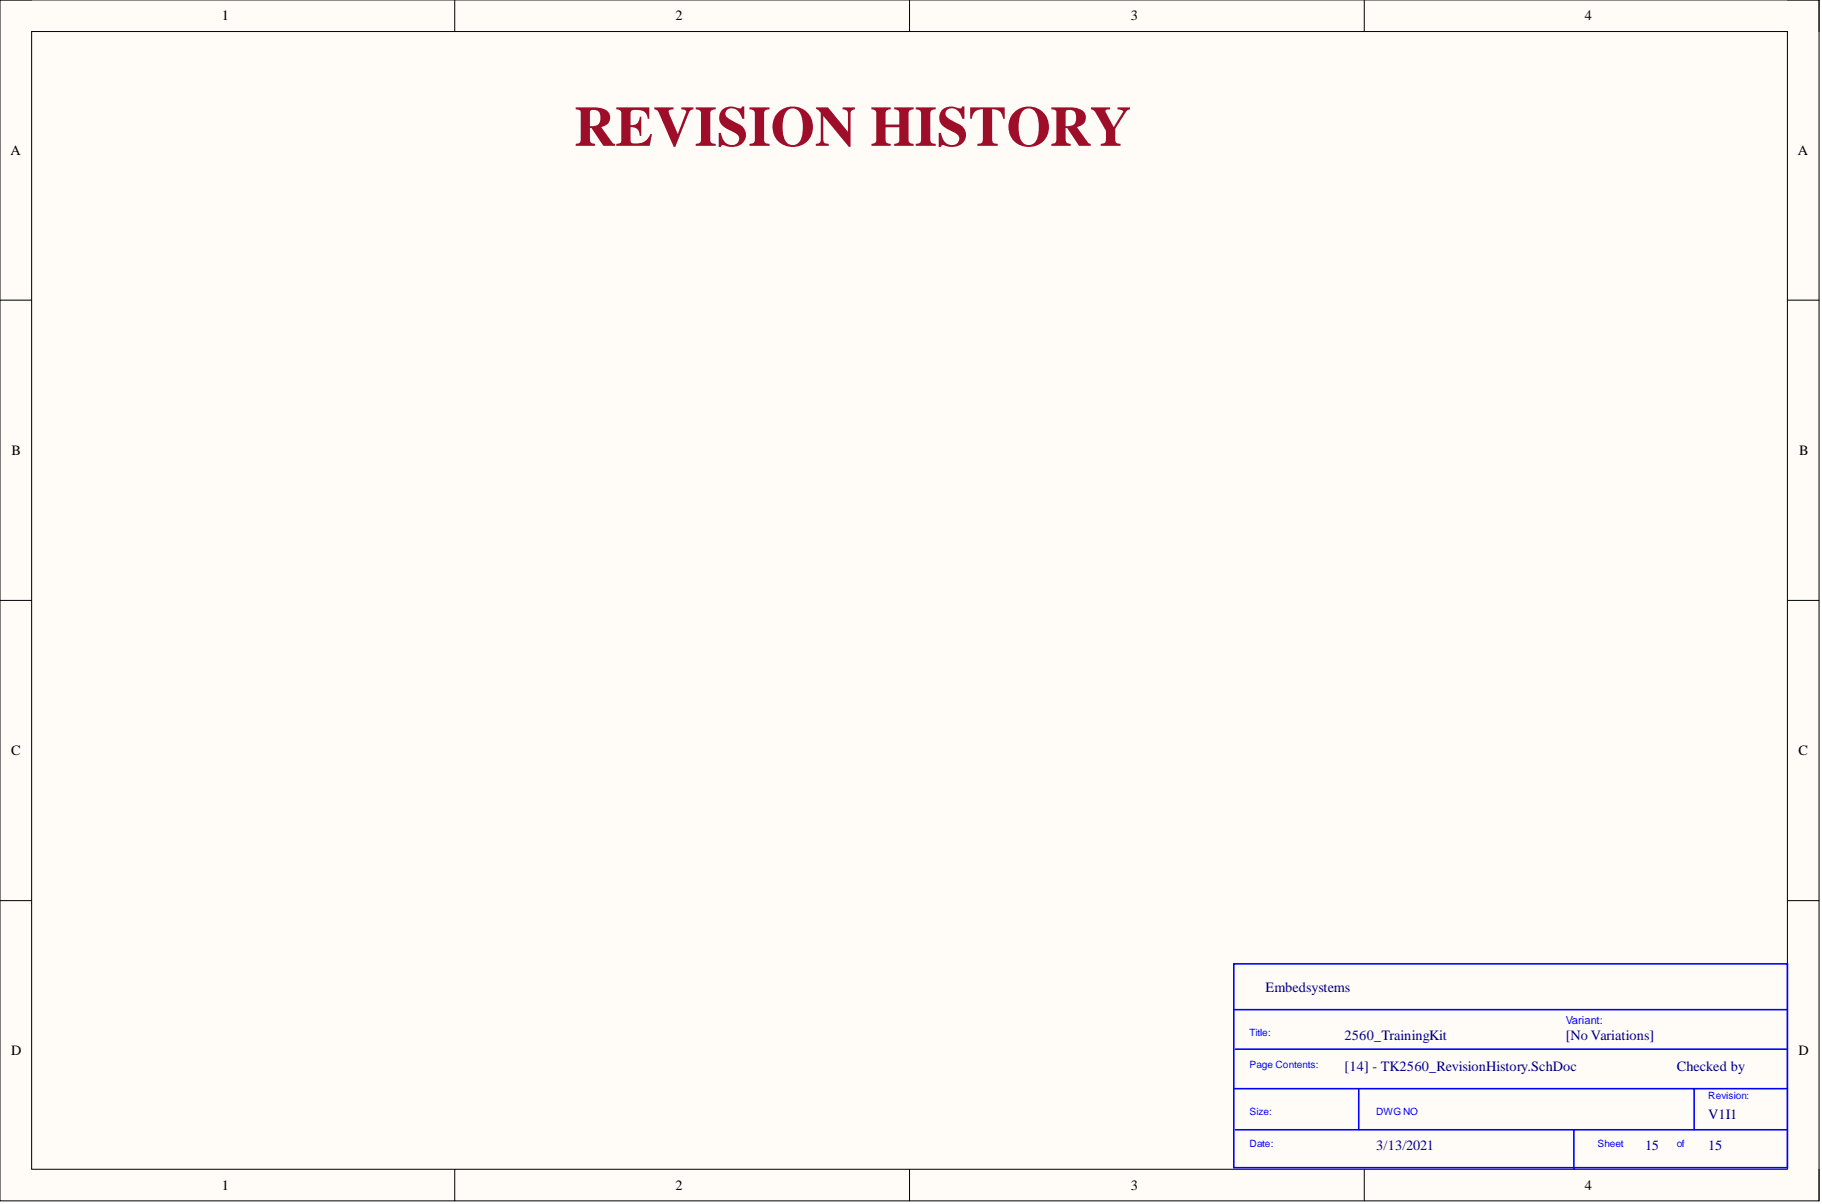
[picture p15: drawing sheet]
<svg xmlns="http://www.w3.org/2000/svg" width="292mm" height="193mm" viewBox="0 0 292 193" stroke-linecap="round" stroke-linejoin="round" font-family="sans-serif">
<defs><g id="words">
<text font-size="9.1" fill="#9e0e29" x="92.1" y="23.4">REVISION HISTORY</text>
<g font-size="2.3">
<text x="35.6" y="3.3">1</text>
<text x="108.3" y="3.3">2</text>
<text x="181.3" y="3.3">3</text>
<text x="254.1" y="3.3">4</text>
<text x="1.7" y="24.8">A</text>
<text x="288.2" y="24.8">A</text>
<text x="1.9" y="72.9">B</text>
<text x="288.4" y="72.9">B</text>
<text x="1.8" y="121">C</text>
<text x="288.3" y="121">C</text>
<text x="1.8" y="169.2">D</text>
<text x="288.3" y="169.2">D</text>
<text x="35.6" y="190.7">1</text>
<text x="108.3" y="190.7">2</text>
<text x="181.3" y="190.7">3</text>
<text x="254.1" y="190.7">4</text>
</g>
<g font-size="2.3" fill="#000080">
<text x="202.9" y="159">Embedsystems</text>
<text x="215.6" y="166.6">2560_TrainingKit</text>
<text x="251.1" y="166.6">[No Variations]</text>
<text x="215.6" y="171.7">[14] - TK2560_RevisionHistory.SchDoc</text>
<text x="268.8" y="171.7">Checked by</text>
<text x="273.9" y="179.3">V1I1</text>
<text x="220.6" y="184.4">3/13/2021</text>
<text x="263.7" y="184.4">15</text>
<text x="273.9" y="184.4">15</text>
</g>
<text font-size="1.8" fill="#00f" x="251.1" y="164.2">Variant:</text>
<g font-size="1.6" fill="#00f">
<text x="200.3" y="166">Title:</text>
<text x="200.3" y="171.1">Page Contents:</text>
<text x="200.3" y="178.7">Size:</text>
<text x="220.6" y="178.7">DWG NO</text>
<text x="273.9" y="176.2">Revision:</text>
<text x="200.3" y="183.8">Date:</text>
<text x="256.1" y="183.8">Sheet</text>
<text x="268.8" y="183.8">of</text>
</g>
</g></defs>
<path d="M0 0h291.6v192.5h-291.6z" fill-rule="evenodd" fill="#fffcf8"/>
<path d="M0 0h291.6v192.5h-291.6z" fill="none" stroke="#000" stroke-width=".16"/>
<path d="M5.1 5.1h281.5v182.3h-281.5z" fill-rule="evenodd" fill="#fffcf8"/>
<g fill="none" stroke="#000" stroke-width=".16">
<path d="M0 0h5.1M72.9 0v5.1M145.8 0v5.1M218.7 0v5.1M286.6 0h5v5.1M5.1 5.1h281.5v182.3h-281.5zM0 48.1h5.1M286.6 48.1h5M0 96.2h5.1M286.6 96.2h5M0 144.3h5.1M286.6 144.3h5"/>
<path d="M72.9 187.4v5.1M145.8 187.4v5.1M218.7 187.4v5.1M291.6 187.4v5.1"/>
</g>
<path d="M197.8 154.5h88.8v32.6h-88.8zM197.8 161.8h88.8M197.8 174.5h88.8M198.1 168.2h88.5M217.8 174.5v6.6M271.6 174.5v6.6M198.1 181.1h88.5M252.3 181.1v6.3" fill="none" stroke="#00f" stroke-width=".25"/>
<use href="#words"/>
</svg>
